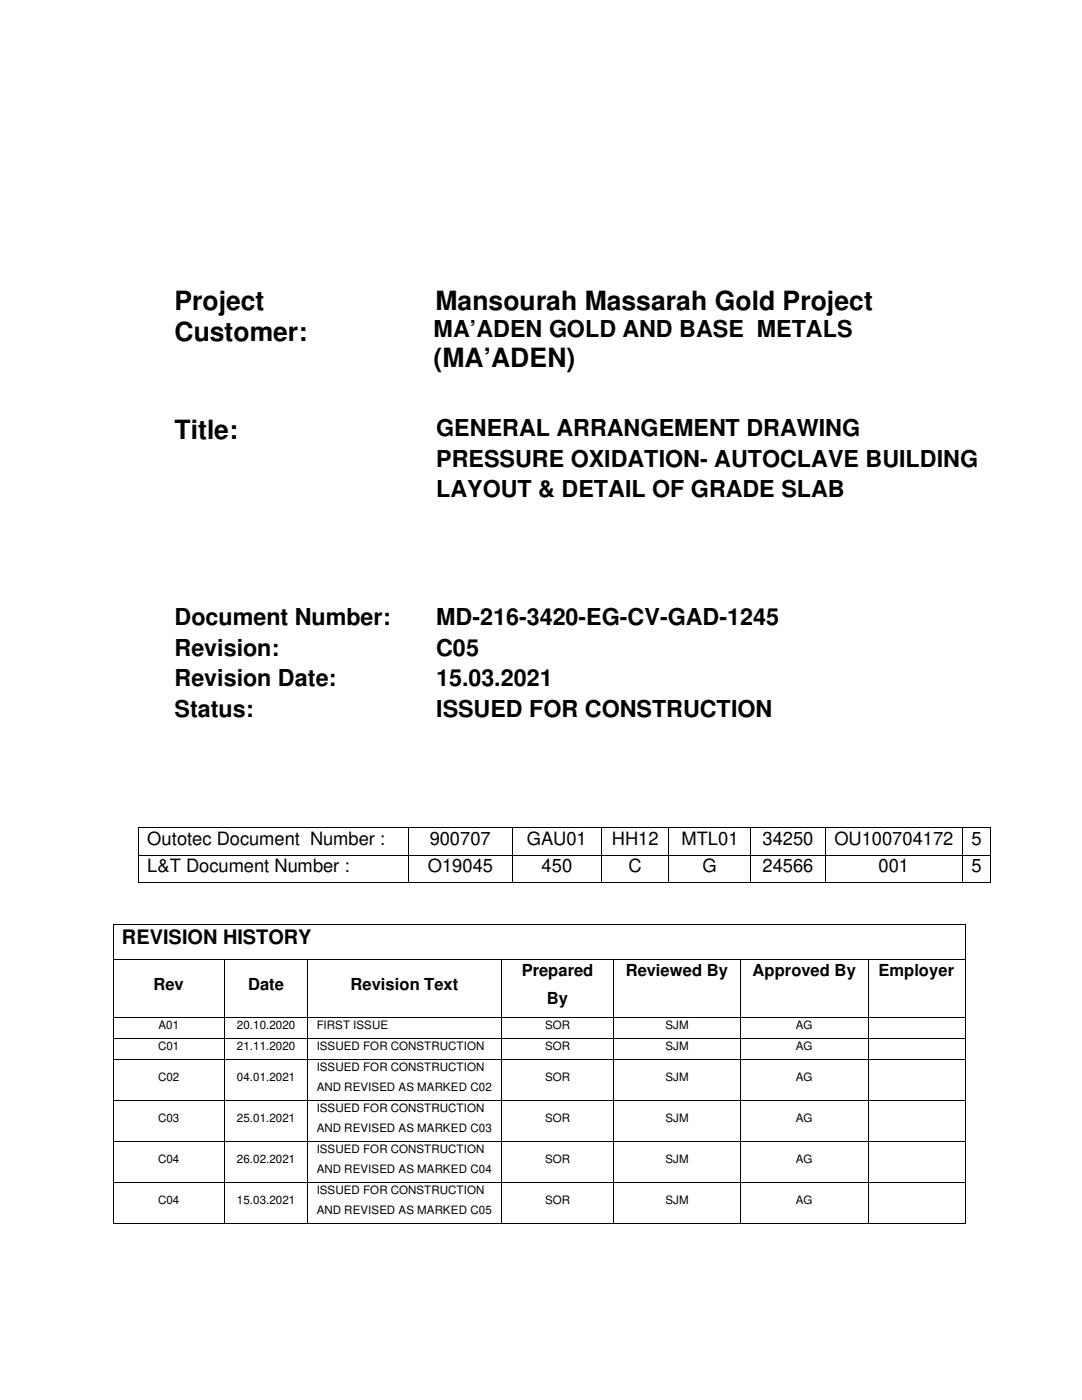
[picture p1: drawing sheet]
<svg xmlns="http://www.w3.org/2000/svg" width="216mm" height="279mm" viewBox="0 0 216 279" stroke-linecap="round" stroke-linejoin="round" font-family="sans-serif">
<defs><g id="words">
<g font-size="5.3">
<text x="34.8" y="61.9">Project</text>
<text x="86.9" y="61.9">Mansourah Massarah Gold Project</text>
<text x="34.8" y="68">Customer:</text>
<text x="86.5" y="73.3">(MA’ADEN)</text>
<text x="34.8" y="87.7">Title:</text>
</g>
<g font-size="4.7">
<text x="86.5" y="67.4">MA’ADEN GOLD AND BASE METALS</text>
<text x="87" y="87">GENERAL ARRANGEMENT DRAWING</text>
<text x="87" y="93.2">PRESSURE OXIDATION- AUTOCLAVE BUILDING</text>
<text x="87" y="99.3">LAYOUT &amp; DETAIL OF GRADE SLAB</text>
<text x="34.8" y="124.8">Document Number:</text>
<text x="87" y="124.8">MD-216-3420-EG-CV-GAD-1245</text>
<text x="34.8" y="130.9">Revision:</text>
<text x="87" y="130.9">C05</text>
<text x="34.8" y="137">Revision Date:</text>
<text x="87" y="137">15.03.2021</text>
<text x="34.8" y="143.1">Status:</text>
<text x="87" y="143.1">ISSUED FOR CONSTRUCTION</text>
</g>
<text font-size="4" x="24.3" y="188.3">REVISION HISTORY</text>
<g font-size="3.7">
<text x="29.4" y="168.6">Outotec Document Number :</text>
<text x="85.8" y="168.6">900707</text>
<text x="105.1" y="168.6">GAU01</text>
<text x="122.1" y="168.6">HH12</text>
<text x="136" y="168.6">MTL01</text>
<text x="152.1" y="168.6">34250</text>
<text x="166.5" y="168.6">OU100704172</text>
<text x="193.8" y="168.6">5</text>
<text x="29.4" y="174.1">L&amp;T Document Number :</text>
<text x="85.3" y="174.1">O19045</text>
<text x="108.1" y="174.1">450</text>
<text x="125.4" y="174.1">C</text>
<text x="140.2" y="174.1">G</text>
<text x="152.1" y="174.1">24566</text>
<text x="175.3" y="174.1">001</text>
<text x="193.8" y="174.1">5</text>
</g>
<g font-size="3.3">
<text x="30.6" y="197.6">Rev</text>
<text x="49.5" y="197.6">Date</text>
<text x="69.9" y="197.6">Revision Text</text>
<text x="104.1" y="194.7">Prepared</text>
<text x="124.9" y="194.7">Reviewed By</text>
<text x="150.2" y="194.7">Approved By</text>
<text x="175.3" y="194.7">Employer</text>
<text x="109.1" y="200.4">By</text>
</g>
<g font-size="2.3">
<text x="31.5" y="209.6">C01</text>
<text x="31.6" y="205.4">A01</text>
<text x="47.3" y="205.4">20.10.2020</text>
<text x="47.3" y="209.6">21.11.2020</text>
<text x="63.2" y="205.4">FIRST ISSUE</text>
<text x="63.2" y="209.6">ISSUED FOR CONSTRUCTION</text>
<text x="108.8" y="209.6">SOR</text>
<text x="108.8" y="205.4">SOR</text>
<text x="132.8" y="205.4">SJM</text>
<text x="132.8" y="209.6">SJM</text>
<text x="158.8" y="205.4">AG</text>
<text x="158.8" y="209.6">AG</text>
<text x="31.5" y="215.8">C02</text>
<text x="47.3" y="215.8">04.01.2021</text>
<text x="63.2" y="213.7">ISSUED FOR CONSTRUCTION</text>
<text x="108.8" y="215.8">SOR</text>
<text x="132.8" y="215.8">SJM</text>
<text x="158.8" y="215.8">AG</text>
<text x="63.2" y="217.8">AND REVISED AS MARKED C02</text>
<text x="63.2" y="221.9">ISSUED FOR CONSTRUCTION</text>
<text x="31.5" y="223.9">C03</text>
<text x="47.3" y="223.9">25.01.2021</text>
<text x="63.2" y="225.9">AND REVISED AS MARKED C03</text>
<text x="108.8" y="223.9">SOR</text>
<text x="132.8" y="223.9">SJM</text>
<text x="158.8" y="223.9">AG</text>
<text x="31.5" y="232.1">C04</text>
<text x="47.3" y="232.1">26.02.2021</text>
<text x="63.2" y="230.1">ISSUED FOR CONSTRUCTION</text>
<text x="108.8" y="232.1">SOR</text>
<text x="132.8" y="232.1">SJM</text>
<text x="158.8" y="232.1">AG</text>
<text x="63.2" y="234.1">AND REVISED AS MARKED C04</text>
<text x="63.2" y="238.3">ISSUED FOR CONSTRUCTION</text>
<text x="31.5" y="240.3">C04</text>
<text x="47.3" y="240.3">15.03.2021</text>
<text x="63.2" y="242.3">AND REVISED AS MARKED C05</text>
<text x="108.8" y="240.3">SOR</text>
<text x="132.8" y="240.3">SJM</text>
<text x="158.8" y="240.3">AG</text>
</g>
</g></defs>
<g fill="#000">
<path d="M27.5 165h.2v.1h-.2zM27.5 170.6h.2v.1h-.2zM27.5 176.1h.2v.2h-.2zM81.4 165h.2v.1h-.2zM81.4 170.6h.2v.1h-.2zM81.4 176.1h.2v.2h-.2zM102.2 165h.1v.1h-.1zM102.2 170.6h.1v.1h-.1zM102.2 176.1h.1v.2h-.1zM120 165h.1v.1h-.1zM120 170.6h.1v.1h-.1zM120 176.1h.1v.2h-.1z"/>
<path d="M133.4 165h.1v.1h-.1zM133.4 170.6h.1v.1h-.1zM133.4 176.1h.1v.2h-.1zM149.7 165h.2v.1h-.2zM149.7 170.6h.2v.1h-.2zM149.7 176.1h.2v.2h-.2zM164.6 165h.2v.1h-.2zM164.6 170.6h.2v.1h-.2zM164.6 176.1h.2v.2h-.2zM191.9 165h.2v.1h-.2zM191.9 170.6h.2v.1h-.2zM191.9 176.1h.2v.2h-.2z"/>
<path d="M197.6 165h.1v.1h-.1zM197.6 170.6h.1v.1h-.1zM197.6 176.1h.1v.2h-.1zM22.5 184.4h.1v.2h-.1zM22.5 191.4h.1v.2h-.1zM44.7 191.4h.2v.2h-.2zM61.3 191.4h.2v.2h-.2zM100 191.4h.2v.2h-.2zM122.4 191.4h.2v.2h-.2zM147.7 191.4h.2v.2h-.2zM173.1 191.4h.2v.2h-.2zM192.5 184.4h.2v.2h-.2z"/>
<path d="M192.5 191.4h.2v.2h-.2zM22.5 203.1h.1v.1h-.1zM22.5 207.2h.1v.1h-.1zM22.5 211.4h.1v.1h-.1zM22.5 219.6h.1v.2h-.1zM44.7 203.1h.2v.1h-.2zM44.7 207.2h.2v.1h-.2zM44.7 211.4h.2v.1h-.2zM44.7 219.6h.2v.2h-.2zM61.3 203.1h.2v.1h-.2zM61.3 207.2h.2v.1h-.2zM61.3 211.4h.2v.1h-.2z"/>
<path d="M61.3 219.6h.2v.2h-.2zM100 203.1h.2v.1h-.2zM100 207.2h.2v.1h-.2zM100 211.4h.2v.1h-.2zM100 219.6h.2v.2h-.2zM122.4 203.1h.2v.1h-.2zM122.4 207.2h.2v.1h-.2zM122.4 211.4h.2v.1h-.2zM122.4 219.6h.2v.2h-.2zM147.7 203.1h.2v.1h-.2zM147.7 207.2h.2v.1h-.2zM147.7 211.4h.2v.1h-.2z"/>
<path d="M147.7 219.6h.2v.2h-.2zM173.1 203.1h.2v.1h-.2zM173.1 207.2h.2v.1h-.2zM173.1 211.4h.2v.1h-.2zM173.1 219.6h.2v.2h-.2zM192.5 203.1h.2v.1h-.2zM192.5 207.2l.2 .1zM192.5 211.4h.2v.1h-.2zM192.5 219.6h.2v.2h-.2zM22.5 227.8h.1v.1h-.1zM22.5 235.9h.1v.2h-.1zM44.7 227.8h.2v.1h-.2z"/>
<path d="M44.7 235.9h.2v.2h-.2zM61.3 227.8h.2v.1h-.2zM61.3 235.9h.2v.2h-.2zM100 227.8h.2v.1h-.2zM100 235.9h.2v.2h-.2zM122.4 227.8h.2v.1h-.2zM122.4 235.9h.2v.2h-.2zM147.7 227.8h.2v.1h-.2zM147.7 235.9h.2v.2h-.2zM173.1 227.8h.2v.1h-.2zM173.1 235.9h.2v.2h-.2zM192.5 227.8l.2 .1z"/>
<path d="M192.5 235.9h.2v.2h-.2zM22.5 244.1h.1v.2h-.1zM44.7 244.1h.2v.2h-.2zM61.3 244.1h.2v.2h-.2zM100 244.1h.2v.2h-.2zM122.4 244.1h.2v.2h-.2zM147.7 244.1h.2v.2h-.2zM173.1 244.1h.2v.2h-.2zM192.5 244.1h.2v.2h-.2z"/>
</g>
<g fill="none" stroke="#000" stroke-width=".2">
<path d="M27.6 165.1v5.5M27.6 170.7v5.4M27.7 165.1h53.7M27.7 170.6h53.7M27.7 176.2h53.7M81.5 165.1v5.5M81.5 170.7v5.4M81.6 165.1h20.6M81.6 170.6h20.6M81.6 176.2h20.6M102.2 165.1v5.5M102.2 170.7v5.4"/>
<path d="M102.3 165.1h17.7M102.3 170.6h17.7M102.3 176.2h17.7M120.1 165.1v5.5M120.1 170.7v5.4M120.1 165.1h13.3M120.1 170.6h13.3M120.1 176.2h13.3M133.5 165.1v5.5M133.5 170.7v5.4M133.5 165.1h16.2M133.5 170.6h16.2"/>
<path d="M133.5 176.2h16.2M149.8 165.1v5.5M149.8 170.7v5.4M149.9 165.1h14.7M149.9 170.6h14.7M149.9 176.2h14.7M164.7 165.1v5.5M164.7 170.7v5.4M164.8 165.1h27.1M164.8 170.6h27.1M164.8 176.2h27.1M192 165.1v5.5"/>
<path d="M192 170.7v5.4M192.1 165.1h5.5M192.1 170.6h5.5M192.1 176.2h5.5M197.7 165.1v5.5M197.7 170.7v5.4M22.6 184.6v6.8M22.6 191.6v11.5M22.6 184.5h169.9M22.6 191.5h22.1M44.8 191.6v11.5M44.9 191.5h16.4"/>
<path d="M61.4 191.6v11.5M61.5 191.5h38.5M100.1 191.6v11.5M100.2 191.5h22.2M122.5 191.6v11.5M122.6 191.5h25.1M147.8 191.6v11.5M147.9 191.5h25.2M173.2 191.6v11.5M173.3 191.5h19.2M192.6 184.6v6.8M192.6 191.6v11.5"/>
<path d="M22.6 203.2v4M22.6 207.3v4.1M22.6 211.5v8.1M22.6 219.8v8M22.6 203.2h22.1M22.6 207.3h22.1M22.6 211.5h22.1M22.6 219.7h22.1M44.8 203.2v4M44.8 207.3v4.1M44.8 211.5v8.1M44.8 219.8v8"/>
<path d="M44.9 203.2h16.4M44.9 207.3h16.4M44.9 211.5h16.4M44.9 219.7h16.4M61.4 203.2v4M61.4 207.3v4.1M61.4 211.5v8.1M61.4 219.8v8M61.5 203.2h38.5M61.5 207.3h38.5M61.5 211.5h38.5M61.5 219.7h38.5"/>
<path d="M100.1 203.2v4M100.1 207.3v4.1M100.1 211.5v8.1M100.1 219.8v8M100.2 203.2h22.2M100.2 207.3h22.2M100.2 211.5h22.2M100.2 219.7h22.2M122.5 203.2v4M122.5 207.3v4.1M122.5 211.5v8.1M122.5 219.8v8"/>
<path d="M122.6 203.2h25.1M122.6 207.3h25.1M122.6 211.5h25.1M122.6 219.7h25.1M147.8 203.2v4M147.8 207.3v4.1M147.8 211.5v8.1M147.8 219.8v8M147.9 203.2h25.2M147.9 207.3h25.2M147.9 211.5h25.2M147.9 219.7h25.2"/>
<path d="M173.2 203.2v4M173.2 207.3v4.1M173.2 211.5v8.1M173.2 219.8v8M173.3 203.2h19.2M173.3 207.3h19.2M173.3 211.5h19.2M173.3 219.7h19.2M192.6 203.2v4M192.6 207.3v4.1M192.6 211.5v8.1M192.6 219.8v8"/>
<path d="M22.6 227.9v8M22.6 236.1v8M22.6 227.8h22.1M22.6 236h22.1M44.8 227.9v8M44.8 236.1v8M44.9 227.8h16.4M44.9 236h16.4M61.4 227.9v8M61.4 236.1v8M61.5 227.8h38.5M61.5 236h38.5"/>
<path d="M100.1 227.9v8M100.1 236.1v8M100.2 227.8h22.2M100.2 236h22.2M122.5 227.9v8M122.5 236.1v8M122.6 227.8h25.1M122.6 236h25.1M147.8 227.9v8M147.8 236.1v8M147.9 227.8h25.2M147.9 236h25.2"/>
<path d="M173.2 227.9v8M173.2 236.1v8M173.3 227.8h19.2M173.3 236h19.2M192.6 227.9v8M192.6 236.1v8M22.6 244.2h22.1M44.9 244.2h16.4M61.5 244.2h38.5M100.2 244.2h22.2M122.6 244.2h25.1M147.9 244.2h25.2"/>
<path d="M173.3 244.2h19.2"/>
</g>
<use href="#words"/>
</svg>
